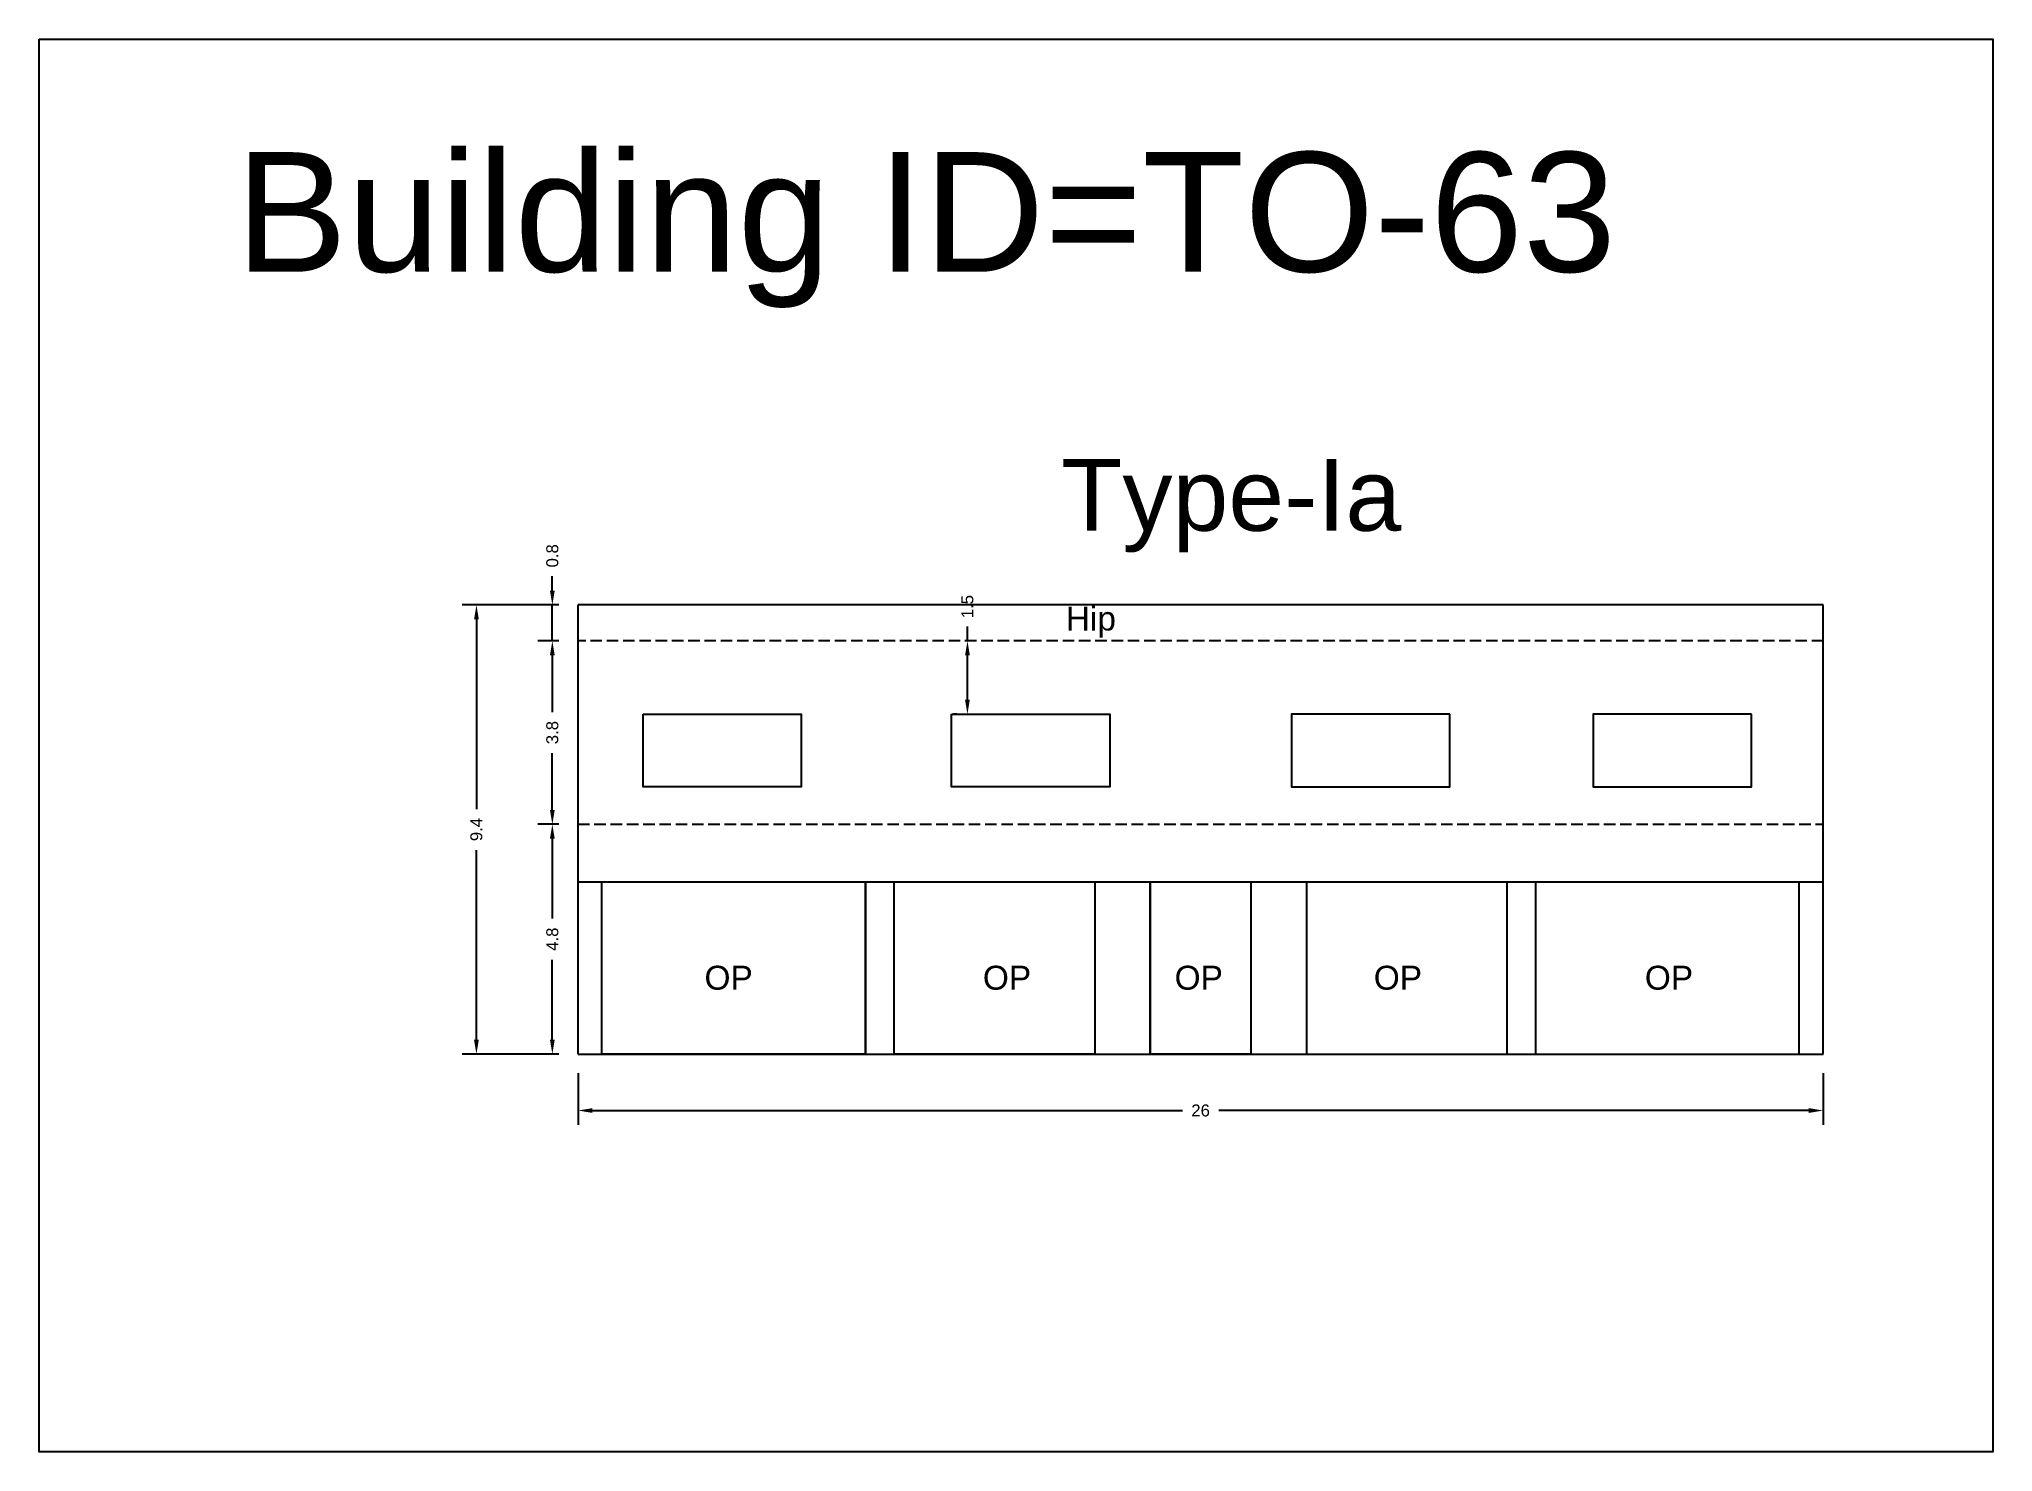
# Model space of a CAD drawing. Header units: metres. Extents: x 3416649 to 3417130, y -6713042 to -6712690.
# Drawn here: x 3416745.2 to 3416786, y -6713003.67 to -6712974.16 of the extents above; entities that cross this region are included whole.
import ezdxf

# ---------------------------------------------------------------- set-up
doc = ezdxf.new("R2010")
doc.units = ezdxf.units.M
doc.linetypes.add('ACAD_ISO02W100', pattern=[15, 12, -3])
doc.layers.add('Dotted', color=7, linetype='ACAD_ISO02W100', plot=False)
doc.styles.get("Standard").update_dxf_attribs({"font": 'arial.ttf'})
doc.dimstyles.new('ISO-25', dxfattribs={"dimtxt": 0.25, "dimasz": 0.3, "dimexe": 0.3, "dimexo": 0.4, "dimgap": 0.2, "dimtad": 0, "dimdec": 1, "dimdsep": 46, "dimtxsty": 'Standard', "dimcen": 2.5, "dimadec": 0, "dimazin": 0, "dimtfac": 1, "dimtdec": 1, "dimtmove": 0, "dimatfit": 3, "dimfxl": 1, "dimarcsym": 0})

# ---------------------------------------------------------------- blocks, each defined once
blk = doc.blocks.new('*D496')
at = {"color": 0, "lineweight": -2, "transparency": 16777216}
for p, q in [((3416756.052, -6712986.73), (3416755.615, -6712986.73)), ((3416755.915, -6712987.03), (3416755.915, -6712988.218)), ((3416755.915, -6712990.26), (3416755.915, -6712989.073)), ((3416756.052, -6712990.56), (3416755.615, -6712990.56))]:
    blk.add_line(p, q, dxfattribs=at)
at = {"color": 0, "transparency": 16777216}
for points in [[(3416755.865, -6712987.03), (3416755.965, -6712987.03), (3416755.915, -6712986.73)], [(3416755.865, -6712990.26), (3416755.965, -6712990.26), (3416755.915, -6712990.56)]]:
    blk.add_solid(points, dxfattribs=at)
at = {"layer": 'Defpoints', "color": 0, "transparency": 16777216}
for p in [(3416755.915, -6712986.73), (3416756.452, -6712986.73), (3416756.452, -6712990.56)]:
    blk.add_point(p, dxfattribs=at)
at = {"color": 0, "transparency": 16777216, "insert": (3416755.915, -6712988.645), "char_height": 0.25, "attachment_point": 5, "rotation": 90}
blk.add_mtext('3.8', dxfattribs=at)
blk = doc.blocks.new('*D497')
at = {"color": 0, "lineweight": -2, "transparency": 16777216}
for p, q in [((3416756.052, -6712990.56), (3416755.615, -6712990.56)), ((3416755.915, -6712990.86), (3416755.915, -6712992.528)), ((3416755.915, -6712995.06), (3416755.915, -6712993.393)), ((3416756.052, -6712995.36), (3416755.615, -6712995.36))]:
    blk.add_line(p, q, dxfattribs=at)
at = {"color": 0, "transparency": 16777216}
for points in [[(3416755.865, -6712990.86), (3416755.965, -6712990.86), (3416755.915, -6712990.56)], [(3416755.865, -6712995.06), (3416755.965, -6712995.06), (3416755.915, -6712995.36)]]:
    blk.add_solid(points, dxfattribs=at)
at = {"layer": 'Defpoints', "color": 0, "transparency": 16777216}
for p in [(3416755.915, -6712990.56), (3416756.452, -6712990.56), (3416756.452, -6712995.36)]:
    blk.add_point(p, dxfattribs=at)
at = {"color": 0, "transparency": 16777216, "insert": (3416755.915, -6712992.96), "char_height": 0.25, "attachment_point": 5, "rotation": 90}
blk.add_mtext('4.8', dxfattribs=at)
blk = doc.blocks.new('*D498')
at = {"color": 0, "lineweight": -2, "transparency": 16777216}
for p, q in [((3416755.915, -6712985.68), (3416755.915, -6712985.38)), ((3416756.052, -6712985.98), (3416755.615, -6712985.98)), ((3416755.915, -6712986.73), (3416755.915, -6712985.98)), ((3416756.052, -6712986.73), (3416755.615, -6712986.73)), ((3416755.915, -6712987.03), (3416755.915, -6712987.33))]:
    blk.add_line(p, q, dxfattribs=at)
at = {"color": 0, "transparency": 16777216}
for points in [[(3416755.865, -6712985.68), (3416755.965, -6712985.68), (3416755.915, -6712985.98)], [(3416755.865, -6712987.03), (3416755.965, -6712987.03), (3416755.915, -6712986.73)]]:
    blk.add_solid(points, dxfattribs=at)
at = {"layer": 'Defpoints', "color": 0, "transparency": 16777216}
for p in [(3416755.915, -6712985.98), (3416756.452, -6712985.98), (3416756.452, -6712986.73)]:
    blk.add_point(p, dxfattribs=at)
at = {"color": 0, "transparency": 16777216, "insert": (3416755.915, -6712984.953), "char_height": 0.25, "attachment_point": 5, "rotation": 90}
blk.add_mtext('0.8', dxfattribs=at)
blk = doc.blocks.new('*D499')
at = {"color": 0, "lineweight": -2, "transparency": 16777216}
for p, q in [((3416756.452, -6712995.76), (3416756.452, -6712996.838)), ((3416782.452, -6712995.76), (3416782.452, -6712996.838)), ((3416756.752, -6712996.538), (3416769.071, -6712996.538)), ((3416782.152, -6712996.538), (3416769.834, -6712996.538))]:
    blk.add_line(p, q, dxfattribs=at)
at = {"color": 0, "transparency": 16777216}
for points in [[(3416756.752, -6712996.488), (3416756.752, -6712996.588), (3416756.452, -6712996.538)], [(3416782.152, -6712996.488), (3416782.152, -6712996.588), (3416782.452, -6712996.538)]]:
    blk.add_solid(points, dxfattribs=at)
at = {"layer": 'Defpoints', "color": 0, "transparency": 16777216}
for p in [(3416756.452, -6712995.36), (3416782.452, -6712995.36), (3416782.452, -6712996.538)]:
    blk.add_point(p, dxfattribs=at)
at = {"color": 0, "transparency": 16777216, "insert": (3416769.452, -6712996.538), "char_height": 0.25, "attachment_point": 5}
blk.add_mtext('26', dxfattribs=at)
blk = doc.blocks.new('*D500')
at = {"color": 0, "lineweight": -2, "transparency": 16777216}
for p, q in [((3416756.052, -6712985.98), (3416754.03, -6712985.98)), ((3416754.33, -6712986.28), (3416754.33, -6712990.243)), ((3416754.33, -6712995.06), (3416754.33, -6712991.098)), ((3416756.052, -6712995.36), (3416754.03, -6712995.36))]:
    blk.add_line(p, q, dxfattribs=at)
at = {"color": 0, "transparency": 16777216}
for points in [[(3416754.28, -6712986.28), (3416754.38, -6712986.28), (3416754.33, -6712985.98)], [(3416754.28, -6712995.06), (3416754.38, -6712995.06), (3416754.33, -6712995.36)]]:
    blk.add_solid(points, dxfattribs=at)
at = {"layer": 'Defpoints', "color": 0, "transparency": 16777216}
for p in [(3416754.33, -6712985.98), (3416756.452, -6712985.98), (3416756.452, -6712995.36)]:
    blk.add_point(p, dxfattribs=at)
at = {"color": 0, "transparency": 16777216, "insert": (3416754.33, -6712990.67), "char_height": 0.25, "attachment_point": 5, "rotation": 90}
blk.add_mtext('9.4', dxfattribs=at)
blk = doc.blocks.new('*D501')
at = {"color": 0, "lineweight": -2, "transparency": 16777216}
for p, q in [((3416764.583, -6712986.73), (3416764.583, -6712986.43)), ((3416764.36, -6712986.73), (3416764.283, -6712986.73)), ((3416764.583, -6712987.96), (3416764.583, -6712987.03)), ((3416764.36, -6712988.26), (3416764.283, -6712988.26))]:
    blk.add_line(p, q, dxfattribs=at)
at = {"color": 0, "transparency": 16777216}
for points in [[(3416764.533, -6712987.03), (3416764.633, -6712987.03), (3416764.583, -6712986.73)], [(3416764.533, -6712987.96), (3416764.633, -6712987.96), (3416764.583, -6712988.26)]]:
    blk.add_solid(points, dxfattribs=at)
at = {"layer": 'Defpoints', "color": 0, "transparency": 16777216}
for p in [(3416764.583, -6712986.73), (3416764.76, -6712986.73), (3416764.76, -6712988.26)]:
    blk.add_point(p, dxfattribs=at)
at = {"color": 0, "transparency": 16777216, "insert": (3416764.583, -6712986.014), "char_height": 0.25, "attachment_point": 5, "rotation": 90}
blk.add_mtext('1.5', dxfattribs=at)

msp = doc.modelspace()

# ---------------------------------------------------------------- linework, layer by layer
for points in [[(3416745.198, -6712974.161), (3416785.996, -6712974.161), (3416785.996, -6713003.668), (3416745.198, -6713003.668)], [(3416757.809, -6712988.26), (3416761.114, -6712988.26), (3416761.114, -6712989.778), (3416757.809, -6712989.778)], [(3416764.25, -6712988.26), (3416767.555, -6712988.26), (3416767.555, -6712989.778), (3416764.25, -6712989.778)], [(3416774.655, -6712988.26), (3416771.35, -6712988.26), (3416771.35, -6712989.778), (3416774.655, -6712989.778)], [(3416780.955, -6712988.26), (3416777.65, -6712988.26), (3416777.65, -6712989.778), (3416780.955, -6712989.778)], [(3416756.952, -6712991.76), (3416762.452, -6712991.76), (3416762.452, -6712995.36), (3416756.952, -6712995.36)], [(3416763.052, -6712991.76), (3416767.242, -6712991.76), (3416767.242, -6712995.36), (3416763.052, -6712995.36)], [(3416768.402, -6712991.76), (3416770.502, -6712991.76), (3416770.502, -6712995.36), (3416768.402, -6712995.36)]]:
    msp.add_lwpolyline(points, close=True)
for points in [[(3416756.452, -6712995.36), (3416756.452, -6712985.98)], [(3416782.452, -6712985.98), (3416756.452, -6712985.98)], [(3416782.452, -6712995.36), (3416782.452, -6712985.98)], [(3416756.452, -6712991.76), (3416782.452, -6712991.76)], [(3416756.952, -6712995.36), (3416756.952, -6712991.76)], [(3416762.452, -6712995.36), (3416762.452, -6712991.76)], [(3416763.052, -6712995.36), (3416763.052, -6712991.76)], [(3416767.242, -6712991.76), (3416767.242, -6712995.36)], [(3416768.402, -6712991.76), (3416768.402, -6712995.36)], [(3416770.502, -6712991.76), (3416770.502, -6712995.36)], [(3416771.662, -6712991.76), (3416771.662, -6712995.36)], [(3416775.852, -6712995.36), (3416775.852, -6712991.76)], [(3416776.452, -6712995.36), (3416776.452, -6712991.76)], [(3416781.952, -6712995.36), (3416781.952, -6712991.76)], [(3416756.452, -6712995.36), (3416782.452, -6712995.36)]]:
    msp.add_lwpolyline(points)
at = {"layer": 'Dotted', "ltscale": 0.02}
for points in [[(3416782.452, -6712986.73), (3416756.452, -6712986.73)], [(3416756.452, -6712990.56), (3416782.452, -6712990.56)]]:
    msp.add_lwpolyline(points, dxfattribs=at)

# ---------------------------------------------------------------- texts
for s, width, heights, insert, char_height, attachment_point in [('Building ID=TO-63', 67.86454, [0.517], (3416749.303, -6712976.522), 2.5, 1), ('Type-Ia ', 9.99112, [0.517], (3416766.538, -6712982.93), 1.5, 1), ('Hip', 67.86454, [0], (3416767.684, -6712986.013), 0.5, 3), ('OP', 67.86454, [0], (3416759.092, -6712993.514), 0.5, 1), ('OP', 67.86454, [0], (3416764.905, -6712993.514), 0.5, 1), ('OP', 67.86454, [0], (3416768.909, -6712993.514), 0.5, 1), ('OP', 67.86454, [0], (3416773.067, -6712993.514), 0.5, 1), ('OP', 67.86454, [0], (3416778.727, -6712993.514), 0.5, 1)]:
    msp.add_mtext_dynamic_manual_height_columns(s, width=width, gutter_width=12.5, heights=heights, dxfattribs=dict(insert=insert, char_height=char_height, attachment_point=attachment_point))

# ---------------------------------------------------------------- dimensions: what is measured, and where the dimension line sits
for base, p1, p2, picture, middle in [((3416755.915082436, -6712985.980452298), (3416756.452464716, -6712986.730452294), (3416756.452464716, -6712985.980452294), '*D498', (3416755.915082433, -6712984.952621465)), ((3416754.33, -6712985.98), (3416756.452, -6712995.36), (3416756.452, -6712985.98), '*D500', (3416754.33, -6712990.67)), ((3416764.583, -6712986.73), (3416764.76, -6712988.26), (3416764.76, -6712986.73), '*D501', (3416764.583, -6712986.014)), ((3416755.915, -6712986.73), (3416756.452, -6712990.56), (3416756.452, -6712986.73), '*D496', (3416755.915, -6712988.645)), ((3416755.915, -6712990.56), (3416756.452, -6712995.36), (3416756.452, -6712990.56), '*D497', (3416755.915, -6712992.96))]:
    dim = msp.add_linear_dim(base=base, p1=p1, p2=p2, angle=90, dimstyle='ISO-25')
    dim.commit()
    dim.dimension.update_dxf_attribs({"geometry": picture, "text_midpoint": middle})
dim = msp.add_linear_dim(base=(3416782.452, -6712996.538), p1=(3416756.452, -6712995.36), p2=(3416782.452, -6712995.36), dimstyle='ISO-25')
dim.commit()
dim.dimension.update_dxf_attribs({"geometry": '*D499', "text_midpoint": (3416769.452, -6712996.538)})

doc.saveas('drawing.dxf')
